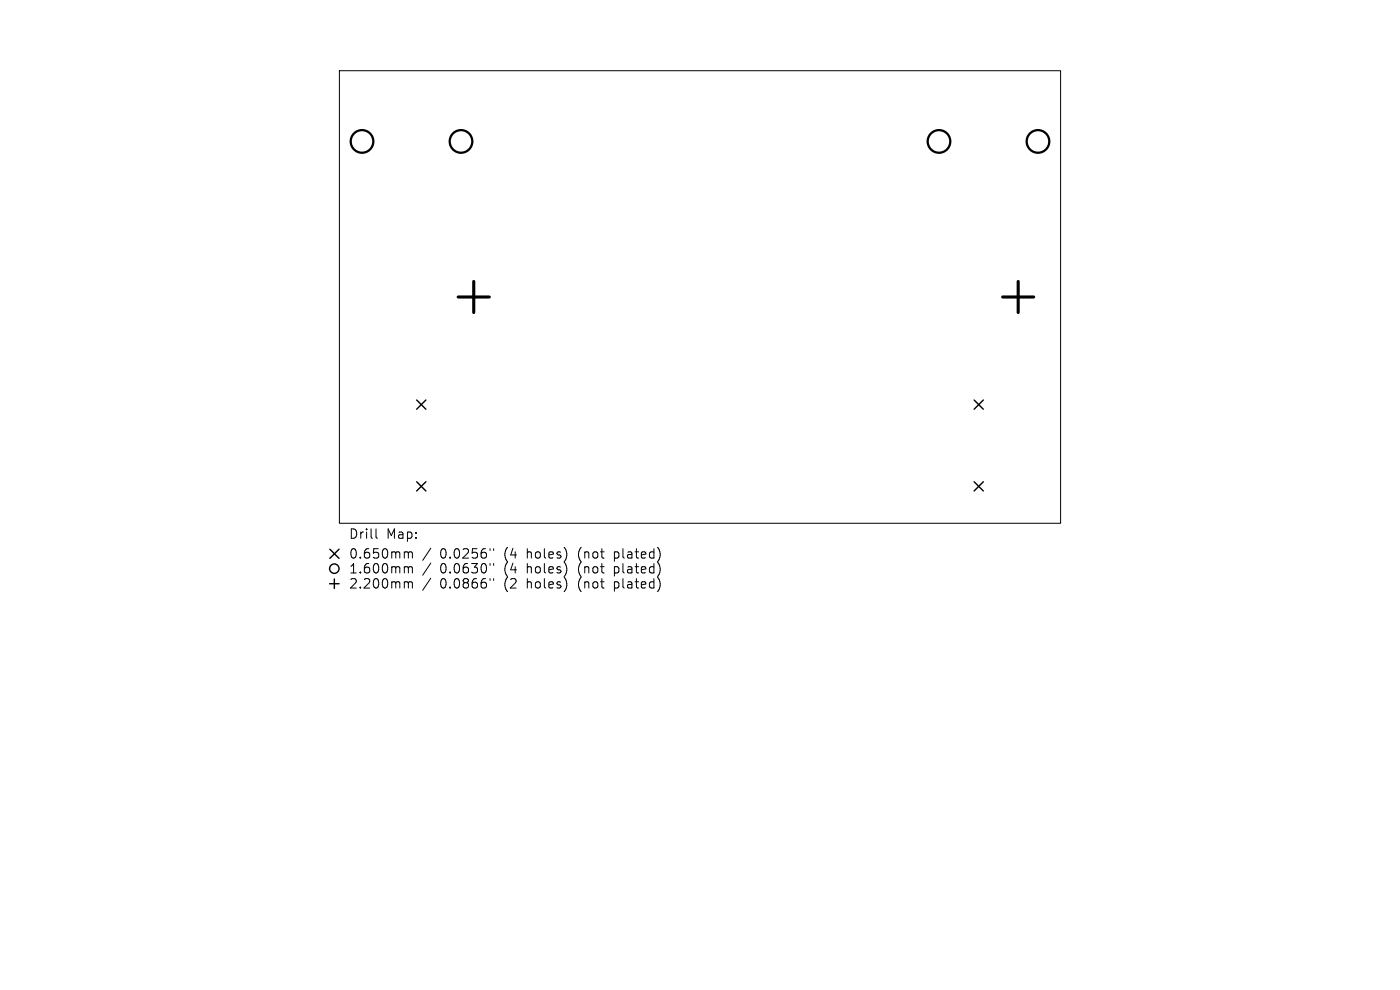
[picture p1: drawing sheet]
<svg xmlns="http://www.w3.org/2000/svg" width="297mm" height="210mm" viewBox="0 0 297 210" stroke-linecap="round" stroke-linejoin="round" font-family="sans-serif">
<defs><g id="words">
<g font-size="2.8">
<text x="73.9" y="114.6">Drill</text>
<text x="73.9" y="118.8">0.650mm</text>
<text x="81.9" y="114.6">Map:</text>
<text x="93.4" y="118.8">0.0256&quot;</text>
<text x="107.1" y="118.8">(4</text>
<text x="112.1" y="118.8">holes)</text>
<text x="123.1" y="118.8">(not</text>
<text x="130.9" y="118.8">plated)</text>
<text x="73.9" y="121.9">1.600mm</text>
<text x="73.9" y="125.1">2.200mm</text>
<text x="93.4" y="121.9">0.0630&quot;</text>
<text x="93.4" y="125.1">0.0866&quot;</text>
<text x="107.1" y="121.9">(4</text>
<text x="107.1" y="125.1">(2</text>
<text x="112.1" y="121.9">holes)</text>
<text x="112.1" y="125.1">holes)</text>
<text x="123.1" y="121.9">(not</text>
<text x="123.1" y="125.1">(not</text>
<text x="130.9" y="121.9">plated)</text>
<text x="130.9" y="125.1">plated)</text>
</g>
</g></defs>
<g fill="none" stroke="#000" stroke-width=".21">
<path d="M72 15h153v96h-153zM79.8 112.2v1.7l.3 .3M86.1 117.1h.2l.3 .2M86.6 117.3l.3-.2 .5 .1 .1 1.2M86.6 117.3v1.1M91.4 116.3l-1.7 2.6M91.4 119.4l-1.7 2.6M104 116.4v.4M104 119.5v.4M104.7 116.4v.4M104.7 119.5v.4M86.1 120.2h.2l.3 .3"/>
<path d="M86.1 123.4h.2l.3 .3M86.6 120.5v1M86.6 123.7v1M86.6 120.5l.3-.3 .5 .1 .1 1.2M86.6 123.7l.3-.3 .5 .1 .1 1.2M91.4 122.6l-1.7 2.6M104 122.7v.4M104.7 122.7v.4"/>
</g>
<g fill="none" stroke="#000" stroke-width=".3">
<path d="M88.4 84.9l1.9 1.9M90.3 84.9l-1.9 1.9M206.7 84.9l1.9 1.9M208.6 84.9l-1.9 1.9M70 116.5l1.9 2M71.9 116.5l-1.9 2M88.4 102.2l1.9 1.9M90.3 102.2l-1.9 1.9M206.7 102.2l1.9 1.9M208.6 102.2l-1.9 1.9M69.9 123.8h2M70.9 122.8v2"/>
<circle cx="70.9" cy="120.6" r="1"/>
</g>
<g fill="none" stroke="#000" stroke-width=".48">
<circle cx="76.8" cy="30" r="2.4"/>
<circle cx="97.8" cy="30" r="2.4"/>
<circle cx="199.2" cy="30" r="2.4"/>
<circle cx="220.2" cy="30" r="2.4"/>
</g>
<path d="M100.5 59.7v6.6M216 59.7v6.6M97.2 63h6.6M212.7 63h6.6" fill="none" stroke="#000" stroke-width=".66"/>
<use href="#words"/>
</svg>
